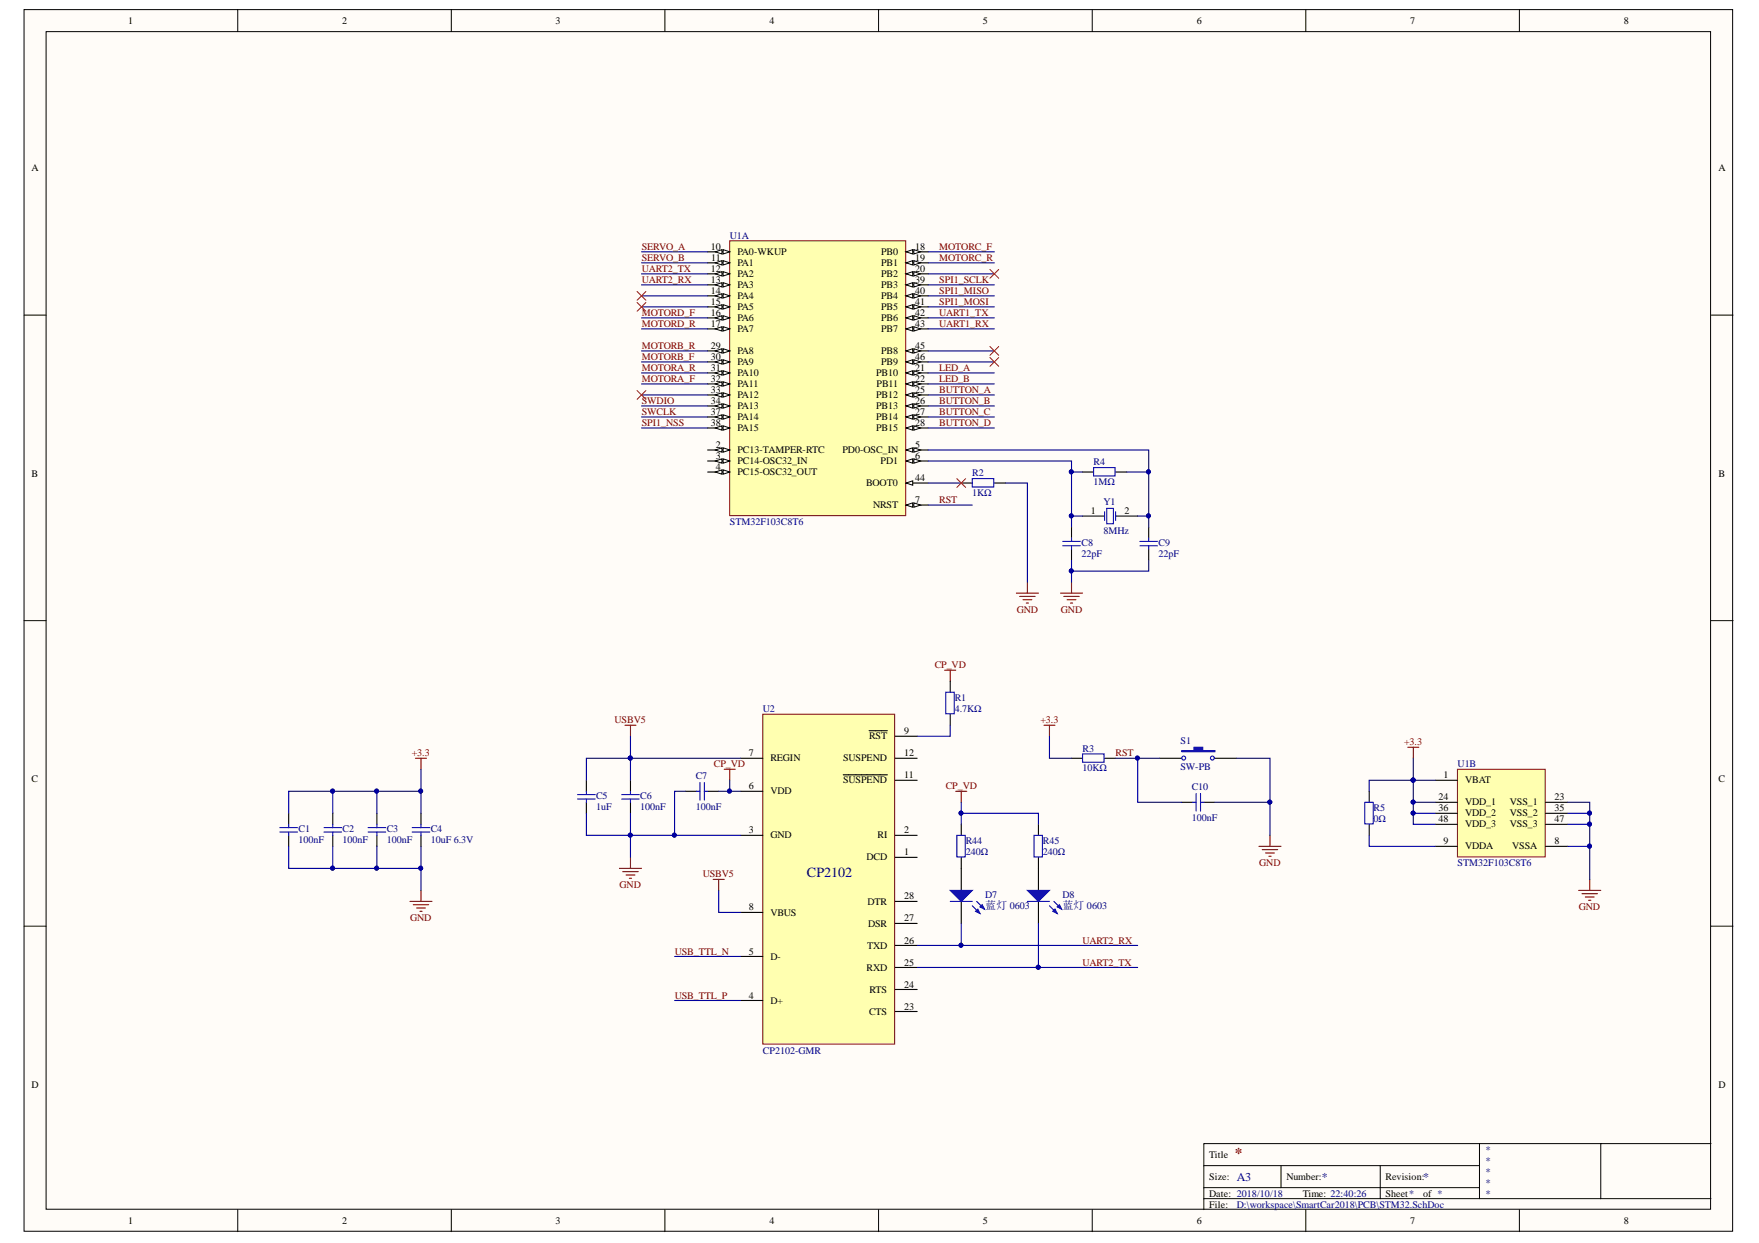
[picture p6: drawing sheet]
<svg xmlns="http://www.w3.org/2000/svg" width="297mm" height="210mm" viewBox="0 0 297 210" stroke-linecap="round" stroke-linejoin="round" font-family="sans-serif">
<defs><g id="words">
<text font-size="2.5" fill="#800000" x="208.5" y="195.6">*</text>
<text font-size="2.4" fill="#000080" x="136.3" y="148">CP2102</text>
<g font-size="2" fill="#000080">
<text x="208.8" y="199.4">A3</text>
<text x="223.2" y="199.4">*</text>
<text x="240.3" y="199.4">*</text>
</g>
<g font-size="1.9" fill="#000080">
<text x="166.4" y="153.5">蓝灯 0603</text>
<text x="179.4" y="153.5">蓝灯 0603</text>
</g>
<g font-size="1.7">
<text x="21.7" y="4.1">1</text>
<text x="57.8" y="4.1">2</text>
<text x="93.8" y="4.1">3</text>
<text x="129.9" y="4.1">4</text>
<text x="166" y="4.1">5</text>
<text x="202.1" y="4.1">6</text>
<text x="238.1" y="4.1">7</text>
<text x="274.2" y="4.1">8</text>
<text x="5.3" y="28.9">A</text>
<text x="290.2" y="28.9">A</text>
<text x="120" y="42.2">10</text>
<text x="120" y="45.9">12</text>
<text x="120" y="47.7">13</text>
<text x="120.1" y="44">11</text>
<text x="124.5" y="43.1">PA0-WKUP</text>
<text x="124.5" y="44.9">PA1</text>
<text x="124.5" y="46.8">PA2</text>
<text x="148.8" y="43.1">PB0</text>
<text x="148.8" y="44.9">PB1</text>
<text x="148.8" y="46.8">PB2</text>
<text x="154.5" y="42.2">18</text>
<text x="154.5" y="44">19</text>
<text x="154.5" y="45.9">20</text>
<text x="154.5" y="47.7">39</text>
<text x="120" y="49.6">14</text>
<text x="120" y="51.5">15</text>
<text x="120" y="53.3">16</text>
<text x="124.5" y="48.7">PA3</text>
<text x="124.5" y="50.5">PA4</text>
<text x="124.5" y="52.4">PA5</text>
<text x="148.8" y="48.7">PB3</text>
<text x="148.8" y="50.5">PB4</text>
<text x="148.8" y="52.4">PB5</text>
<text x="154.5" y="49.6">40</text>
<text x="154.5" y="51.5">41</text>
<text x="154.5" y="53.3">42</text>
<text x="120" y="55.2">17</text>
<text x="120" y="58.9">29</text>
<text x="124.5" y="54.2">PA6</text>
<text x="124.5" y="56.1">PA7</text>
<text x="124.5" y="59.8">PA8</text>
<text x="148.8" y="54.2">PB6</text>
<text x="148.8" y="56.1">PB7</text>
<text x="148.8" y="59.8">PB8</text>
<text x="154.5" y="55.2">43</text>
<text x="154.5" y="58.9">45</text>
<text x="120" y="60.7">30</text>
<text x="120" y="62.6">31</text>
<text x="120" y="64.5">32</text>
<text x="124.5" y="61.7">PA9</text>
<text x="124.5" y="63.5">PA10</text>
<text x="124.5" y="65.4">PA11</text>
<text x="147.9" y="63.5">PB10</text>
<text x="148" y="65.4">PB11</text>
<text x="148.8" y="61.7">PB9</text>
<text x="154.5" y="60.7">46</text>
<text x="154.5" y="62.6">21</text>
<text x="154.5" y="64.5">22</text>
<text x="120" y="66.3">33</text>
<text x="120" y="68.2">34</text>
<text x="120" y="70">37</text>
<text x="120" y="71.9">38</text>
<text x="124.5" y="67.2">PA12</text>
<text x="124.5" y="69.1">PA13</text>
<text x="124.5" y="71">PA14</text>
<text x="147.9" y="67.2">PB12</text>
<text x="147.9" y="69.1">PB13</text>
<text x="147.9" y="71">PB14</text>
<text x="154.5" y="66.3">25</text>
<text x="154.5" y="68.2">26</text>
<text x="154.5" y="70">27</text>
<text x="154.5" y="71.9">28</text>
<text x="120.9" y="75.6">2</text>
<text x="120.9" y="77.5">3</text>
<text x="124.5" y="72.8">PA15</text>
<text x="124.5" y="76.5">PC13-TAMPER-RTC</text>
<text x="142.3" y="76.5">PD0-OSC_IN</text>
<text x="147.9" y="72.8">PB15</text>
<text x="154.5" y="75.6">5</text>
<text x="154.5" y="77.5">6</text>
<text x="5.3" y="80.5">B</text>
<text x="120.9" y="79.3">4</text>
<text x="124.5" y="78.4">PC14-OSC32_IN</text>
<text x="124.5" y="80.3">PC15-OSC32_OUT</text>
<text x="146.3" y="82.1">BOOT0</text>
<text x="148.7" y="78.4">PD1</text>
<text x="154.5" y="81.2">44</text>
<text x="290.2" y="80.5">B</text>
<text x="147.4" y="85.8">NRST</text>
<text x="154.5" y="84.9">7</text>
<text x="184.2" y="86.8">1</text>
<text x="189.9" y="86.8">2</text>
<text x="146.8" y="124.9">RST</text>
<text x="152.7" y="123.9">9</text>
<text x="126.5" y="127.7">7</text>
<text x="130.1" y="128.6">REGIN</text>
<text x="142.4" y="128.6">SUSPEND</text>
<text x="152.7" y="131.4">11</text>
<text x="152.7" y="127.7">12</text>
<text x="243.8" y="131.4">1</text>
<text x="5.3" y="132.1">C</text>
<text x="126.5" y="133.2">6</text>
<text x="130.1" y="134.2">VDD</text>
<text x="142.4" y="132.3">SUSPEND</text>
<text x="242.9" y="135.1">24</text>
<text x="242.9" y="136.9">36</text>
<text x="247.4" y="132.3">VBAT</text>
<text x="247.4" y="136">VDD_1</text>
<text x="247.4" y="137.9">VDD_2</text>
<text x="255" y="136">VSS_1</text>
<text x="255" y="137.9">VSS_2</text>
<text x="262.5" y="135.1">23</text>
<text x="262.5" y="136.9">35</text>
<text x="290.2" y="132.1">C</text>
<text x="126.5" y="140.7">3</text>
<text x="130.1" y="141.6">GND</text>
<text x="148.2" y="141.6">RI</text>
<text x="152.7" y="140.7">2</text>
<text x="242.9" y="138.8">48</text>
<text x="243.8" y="142.5">9</text>
<text x="247.4" y="139.7">VDD_3</text>
<text x="247.4" y="143.5">VDDA</text>
<text x="255" y="139.7">VSS_3</text>
<text x="255.4" y="143.5">VSSA</text>
<text x="262.5" y="138.8">47</text>
<text x="262.5" y="142.5">8</text>
<text x="146.3" y="145.3">DCD</text>
<text x="152.7" y="144.4">1</text>
<text x="126.5" y="153.7">8</text>
<text x="130.1" y="154.6">VBUS</text>
<text x="146.5" y="152.7">DTR</text>
<text x="152.7" y="151.8">28</text>
<text x="152.7" y="155.5">27</text>
<text x="126.5" y="161.2">5</text>
<text x="146.4" y="160.3">TXD</text>
<text x="146.6" y="156.5">DSR</text>
<text x="152.7" y="159.3">26</text>
<text x="130.1" y="162.1">D-</text>
<text x="146.3" y="164">RXD</text>
<text x="146.8" y="167.7">RTS</text>
<text x="152.7" y="163.1">25</text>
<text x="152.7" y="166.8">24</text>
<text x="126.5" y="168.6">4</text>
<text x="130.1" y="169.6">D+</text>
<text x="146.8" y="171.4">CTS</text>
<text x="152.7" y="170.5">23</text>
<text x="5.3" y="183.7">D</text>
<text x="290.2" y="183.7">D</text>
<text x="204.2" y="195.6">Title</text>
<text x="204.2" y="199.3">Size:</text>
<text x="204.2" y="202.1">Date: 2018/10/18</text>
<text x="204.2" y="203.9">File:</text>
<text x="217.2" y="199.3">Number:</text>
<text x="220" y="202.1">Time: 22:40:26</text>
<text x="234" y="199.3">Revision:</text>
<text x="234" y="202.1">Sheet*</text>
<text x="240.3" y="202.1">of *</text>
<text x="21.7" y="206.7">1</text>
<text x="57.8" y="206.7">2</text>
<text x="93.8" y="206.7">3</text>
<text x="129.9" y="206.7">4</text>
<text x="166" y="206.7">5</text>
<text x="202.1" y="206.7">6</text>
<text x="238.1" y="206.7">7</text>
<text x="274.2" y="206.7">8</text>
</g>
<g font-size="1.7" fill="#000080">
<text x="123.2" y="40.3">U1A</text>
<text x="164.2" y="80.4">R2</text>
<text x="164.2" y="83.8">1KΩ</text>
<text x="184.7" y="78.6">R4</text>
<text x="184.7" y="81.9">1MΩ</text>
<text x="123.2" y="88.6">STM32F103C8T6</text>
<text x="186.3" y="85.3">Y1</text>
<text x="182.6" y="92.2">C8</text>
<text x="182.6" y="94">22pF</text>
<text x="186.3" y="90.1">8MHz</text>
<text x="195.7" y="92.2">C9</text>
<text x="195.7" y="94">22pF</text>
<text x="161.2" y="118.4">R1</text>
<text x="128.8" y="120.2">U2</text>
<text x="161.2" y="120.2">4.7KΩ</text>
<text x="199.4" y="125.6">S1</text>
<text x="117.5" y="131.6">C7</text>
<text x="182.8" y="127">R3</text>
<text x="182.8" y="130.3">10KΩ</text>
<text x="199.4" y="130.1">SW-PB</text>
<text x="246.2" y="129.5">U1B</text>
<text x="100.7" y="134.9">C5</text>
<text x="100.7" y="136.8">1uF</text>
<text x="108.1" y="134.9">C6</text>
<text x="108.1" y="136.8">100nF</text>
<text x="117.5" y="136.8">100nF</text>
<text x="201.2" y="133.5">C10</text>
<text x="231.9" y="136.9">R5</text>
<text x="50.4" y="140.5">C1</text>
<text x="50.4" y="142.4">100nF</text>
<text x="57.9" y="140.5">C2</text>
<text x="57.9" y="142.4">100nF</text>
<text x="65.3" y="140.5">C3</text>
<text x="65.3" y="142.4">100nF</text>
<text x="72.7" y="140.5">C4</text>
<text x="72.7" y="142.4">10uF 6.3V</text>
<text x="163.1" y="142.5">R44</text>
<text x="176.1" y="142.5">R45</text>
<text x="201.2" y="138.6">100nF</text>
<text x="231.9" y="138.8">0Ω</text>
<text x="163.1" y="144.4">240Ω</text>
<text x="176.1" y="144.4">240Ω</text>
<text x="246.2" y="146.2">STM32F103C8T6</text>
<text x="166.4" y="151.6">D7</text>
<text x="179.4" y="151.6">D8</text>
<text x="128.8" y="177.9">CP2102-GMR</text>
<text x="250.8" y="194.6">*</text>
<text x="250.8" y="196.5">*</text>
<text x="208.8" y="203.9">D:\workspace\SmartCar2018\PCB\STM32.SchDoc</text>
<text x="250.8" y="198.4">*</text>
<text x="250.8" y="200.2">*</text>
<text x="250.8" y="202.1">*</text>
</g>
<g font-size="1.7" fill="#800000">
<text x="108.4" y="45.9">UART2_TX</text>
<text x="108.4" y="47.7">UART2_RX</text>
<text x="108.4" y="42.2">SERVO_A</text>
<text x="108.4" y="44">SERVO_B</text>
<text x="158.6" y="44">MOTORC_R</text>
<text x="158.6" y="42.2">MOTORC_F</text>
<text x="158.6" y="47.7">SPI1_SCLK</text>
<text x="108.4" y="53.3">MOTORD_F</text>
<text x="158.6" y="53.3">UART1_TX</text>
<text x="158.6" y="49.6">SPI1_MISO</text>
<text x="158.6" y="51.5">SPI1_MOSI</text>
<text x="108.4" y="58.9">MOTORB_R</text>
<text x="108.4" y="55.2">MOTORD_R</text>
<text x="158.6" y="55.2">UART1_RX</text>
<text x="108.4" y="62.6">MOTORA_R</text>
<text x="108.4" y="64.5">MOTORA_F</text>
<text x="108.4" y="60.7">MOTORB_F</text>
<text x="158.6" y="62.6">LED_A</text>
<text x="158.6" y="64.5">LED_B</text>
<text x="108.4" y="68.2">SWDIO</text>
<text x="108.4" y="70">SWCLK</text>
<text x="108.4" y="71.9">SPI1_NSS</text>
<text x="158.6" y="66.3">BUTTON_A</text>
<text x="158.6" y="68.2">BUTTON_B</text>
<text x="158.6" y="70">BUTTON_C</text>
<text x="158.6" y="71.9">BUTTON_D</text>
<text x="158.6" y="84.9">RST</text>
<text x="171.7" y="103.5">GND</text>
<text x="179.2" y="103.5">GND</text>
<text x="157.8" y="112.8">CP_VD</text>
<text x="103.8" y="122.1">USBV5</text>
<text x="175.7" y="122.1">+3.3</text>
<text x="237.1" y="125.8">+3.3</text>
<text x="69.5" y="127.7">+3.3</text>
<text x="120.5" y="129.5">CP_VD</text>
<text x="188.4" y="127.7">RST</text>
<text x="159.7" y="133.2">CP_VD</text>
<text x="104.6" y="150">GND</text>
<text x="118.7" y="148.1">USBV5</text>
<text x="212.7" y="146.2">GND</text>
<text x="69.3" y="155.5">GND</text>
<text x="266.6" y="153.7">GND</text>
<text x="113.9" y="161.2">USB_TTL_N</text>
<text x="182.8" y="159.3">UART2_RX</text>
<text x="182.8" y="163.1">UART2_TX</text>
<text x="113.9" y="168.6">USB_TTL_P</text>
</g>
</g></defs>
<g fill="#fffcf8" stroke="#000" stroke-width=".17">
<path d="M4.1 1.6h288.5v206.3h-288.5z"/>
<path d="M7.8 5.3h281.1v198.9h-281.1z"/>
</g>
<g fill="none" stroke="#000" stroke-width=".17">
<path d="M40.1 1.6v3.7M76.2 1.6v3.7M112.3 1.6v3.7M148.4 1.6v3.7M184.4 1.6v3.7M220.5 1.6v3.7M256.6 1.6v3.7M4.1 53.2h3.7M288.9 53.2h3.8M4.1 104.8h3.7M288.9 104.8h3.8M4.1 156.4h3.7"/>
<path d="M288.9 156.4h3.8M203.3 196.8h46.5M216.3 196.8v3.8M233.1 196.8v5.6M249.8 193.1v9.3M270.3 193.1h-67v11.2M288.9 193.1h-18.6v9.3M40.1 204.3v3.7M76.2 204.3v3.7M112.3 204.3v3.7M148.4 204.3v3.7M184.4 204.3v3.7"/>
<path d="M203.3 202.4h85.6M203.3 200.6h46.5M220.5 204.3v3.7M256.6 204.3v3.7"/>
</g>
<g fill="none" stroke="#800000" stroke-width=".19">
<path d="M173.5 98.3v1.9M180.9 98.3v1.9M171.6 100.2h3.8M172.2 100.7h2.6M172.8 101.3h1.4M173.3 101.8h.4M179.1 100.2h3.7M179.6 100.7h2.6M180.2 101.3h1.5M180.8 101.8h.3M70.2 128h1.8M71.1 128v1.9"/>
<path d="M237.7 126.2h1.9M238.7 126.2v1.8M69.2 152.2h3.8M69.8 152.8h2.6M70.3 153.3h1.5M70.9 153.9h.4M71.1 150.4v1.8"/>
</g>
<g fill="none" stroke="#000" stroke-width=".19">
<path d="M182.8 79.7h1.9M188.4 79.7h1.9M182.8 87.1h3.7M188.4 87.1h3.7M48.7 137.3v1.9M56.2 137.3v1.9M63.6 137.3v1.9M71.1 137.3v1.9M195.8 128h3.8M205.1 128h3.8M231.2 133.6v1.9M231.2 139.2v1.9"/>
<path d="M48.7 141.1v1.8M56.2 141.1v1.8M63.6 141.1v1.8M71.1 141.1v1.8"/>
</g>
<g fill="none" stroke="#00f" stroke-width=".19">
<path d="M184.7 79h3.6v1.4h-3.6zM186.5 86.4v1.5M186.9 85.8h1.1v2.6h-1.1zM188.4 86.4v1.5M47.3 139.8h2.9M48.7 139.2v.6M54.7 139.8h3M56.2 139.2v.6M62.2 139.8h2.9M63.6 139.2v.6M69.6 139.8h3M71.1 139.2v.6"/>
<path d="M230.5 135.5h1.4v3.6h-1.4zM47.3 140.5h2.9M48.7 140.5v.6M54.7 140.5h3M56.2 140.5v.6M62.2 140.5h2.9M63.6 140.5v.6M69.6 140.5h3M71.1 140.5v.6"/>
</g>
<path d="M199.6 126.7h2v-.5h1.5v.5h2v.2h-5.5z" fill-rule="evenodd" fill="#00f"/>
<g fill="none" stroke="#00f" stroke-width=".19">
<path d="M164.2 80.8h3.6v1.4h-3.6zM182.8 127.3h3.6v1.4h-3.6zM199.6 126.7h2v-.5h1.5v.5h2v.2h-5.5zM201.4 135.5h.6M202 134v3M202.7 134v3M202.7 135.5h.6"/>
<circle cx="199.9" cy="128" r=".33"/>
<circle cx="204.7" cy="128" r=".33"/>
</g>
<path d="M162.3 81.6h1.9M167.9 81.6h1.9M180.9 128h1.9M186.5 128h1.9M199.6 135.5h1.8M203.3 135.5h1.8" fill="none" stroke="#000" stroke-width=".19"/>
<path d="M176.3 122.5h1.9M177.2 122.5v1.8M212.6 142.9h3.7M213.2 143.5h2.6M213.7 144h1.5M214.3 144.6h.3M214.5 141.1v1.8" fill="none" stroke="#800000" stroke-width=".19"/>
<path d="M128.8 120.6h22.3v55.7h-22.3z" fill="#ffffb0" stroke="#800000" stroke-width=".17"/>
<g fill="none" stroke="#000" stroke-width=".19">
<path d="M160.5 115v1.9M99 131.8v1.8M99 135.5v1.8M106.5 131.8v1.8M106.5 135.5v1.8M115.8 133.6h1.8M119.5 133.6h1.9M125.1 128h3.7M125.1 133.6h3.7M142.4 130.8h7.5M146.8 123.4h3.1M151.2 128h3.7"/>
<path d="M151.2 124.3h3.7M151.2 131.8h3.7M160.5 120.6v1.9M125.1 141.1h3.7M125.1 154.1h3.7M151.2 141.1h3.7M151.2 144.8h3.7M151.2 152.2h3.7M151.2 155.9h3.7M151.2 159.7h3.7M125.1 161.5h3.7M125.1 169h3.7"/>
<path d="M151.2 163.4h3.7M151.2 167.1h3.7M151.2 170.8h3.7"/>
</g>
<g fill="none" stroke="#800000" stroke-width=".19">
<path d="M159.5 113.2h1.9M160.5 113.2v1.8M105.5 122.5h1.9M106.5 122.5v1.8M122.3 129.9h1.9M123.2 129.9v1.9M104.6 146.6h3.7M105.2 147.2h2.6M105.7 147.8h1.5M106.3 148.3h.4M106.5 144.8v1.8M120.4 148.5h1.9"/>
<path d="M121.4 148.5v1.9"/>
</g>
<g fill="none" stroke="#00f" stroke-width=".19">
<path d="M159.7 116.9h1.4v3.6h-1.4zM97.5 134.2h3M97.5 134.9h3M99 133.6v.6M99 134.9v.6M105 134.2h3M105 134.9h3M106.5 133.6v.6M106.5 134.9v.6M117.6 133.6h.6M118.2 132.1v3M118.9 132.1v3"/>
<path d="M118.9 133.6h.6"/>
</g>
<path d="M123.2 40.7h29.7v46.4h-29.7z" fill="#ffffb0" stroke="#800000" stroke-width=".17"/>
<path d="M153 81.6h3.7" fill="none" stroke="#000" stroke-width=".19"/>
<path d="M153 81.6l1.1-.4v.7z" fill="#fffcf8"/>
<path d="M153 81.6l1.1-.4v.7z" fill="none" stroke="#000" stroke-width=".17"/>
<path d="M153 85.3h3.7" fill="none" stroke="#000" stroke-width=".19"/>
<path d="M153 85.3l1.1-.4v.8z" fill="#fffcf8"/>
<path d="M153 85.3l1.1-.4v.8z" fill="none" stroke="#000" stroke-width=".17"/>
<path d="M154.3 84.9l1.1 .4-1.1 .4z" fill="#fffcf8"/>
<path d="M154.3 84.9l1.1 .4-1.1 .4z" fill="none" stroke="#000" stroke-width=".17"/>
<path d="M153 76h3.7" fill="none" stroke="#000" stroke-width=".19"/>
<path d="M153 76l1.1-.4v.8z" fill="#fffcf8"/>
<path d="M153 76l1.1-.4v.8z" fill="none" stroke="#000" stroke-width=".17"/>
<path d="M154.3 75.6l1.1 .4-1.1 .4z" fill="#fffcf8"/>
<path d="M154.3 75.6l1.1 .4-1.1 .4z" fill="none" stroke="#000" stroke-width=".17"/>
<path d="M153 77.9h3.7" fill="none" stroke="#000" stroke-width=".19"/>
<path d="M153 77.9l1.1-.4v.7z" fill="#fffcf8"/>
<path d="M153 77.9l1.1-.4v.7z" fill="none" stroke="#000" stroke-width=".17"/>
<path d="M154.3 77.5l1.1 .4-1.1 .3z" fill="#fffcf8"/>
<path d="M154.3 77.5l1.1 .4-1.1 .3z" fill="none" stroke="#000" stroke-width=".17"/>
<path d="M119.5 42.5h3.7" fill="none" stroke="#000" stroke-width=".19"/>
<path d="M122.1 42.2l1.1 .3-1.1 .4z" fill="#fffcf8"/>
<path d="M122.1 42.2l1.1 .3-1.1 .4z" fill="none" stroke="#000" stroke-width=".17"/>
<path d="M120.8 42.5l1.1-.3v.7z" fill="#fffcf8"/>
<path d="M120.8 42.5l1.1-.3v.7z" fill="none" stroke="#000" stroke-width=".17"/>
<path d="M119.5 44.4h3.7" fill="none" stroke="#000" stroke-width=".19"/>
<path d="M122.1 44l1.1 .4-1.1 .4z" fill="#fffcf8"/>
<path d="M122.1 44l1.1 .4-1.1 .4z" fill="none" stroke="#000" stroke-width=".17"/>
<path d="M120.8 44.4l1.1-.4v.8z" fill="#fffcf8"/>
<path d="M120.8 44.4l1.1-.4v.8z" fill="none" stroke="#000" stroke-width=".17"/>
<path d="M119.5 46.2h3.7" fill="none" stroke="#000" stroke-width=".19"/>
<path d="M122.1 45.9l1.1 .3-1.1 .4z" fill="#fffcf8"/>
<path d="M122.1 45.9l1.1 .3-1.1 .4z" fill="none" stroke="#000" stroke-width=".17"/>
<path d="M120.8 46.2l1.1-.3v.7z" fill="#fffcf8"/>
<path d="M120.8 46.2l1.1-.3v.7z" fill="none" stroke="#000" stroke-width=".17"/>
<path d="M119.5 48.1h3.7" fill="none" stroke="#000" stroke-width=".19"/>
<path d="M122.1 47.7l1.1 .4-1.1 .4z" fill="#fffcf8"/>
<path d="M122.1 47.7l1.1 .4-1.1 .4z" fill="none" stroke="#000" stroke-width=".17"/>
<path d="M120.8 48.1l1.1-.4v.8z" fill="#fffcf8"/>
<path d="M120.8 48.1l1.1-.4v.8z" fill="none" stroke="#000" stroke-width=".17"/>
<path d="M119.5 50h3.7" fill="none" stroke="#000" stroke-width=".19"/>
<path d="M122.1 49.6l1.1 .4-1.1 .3z" fill="#fffcf8"/>
<path d="M122.1 49.6l1.1 .4-1.1 .3z" fill="none" stroke="#000" stroke-width=".17"/>
<path d="M120.8 50l1.1-.4v.7z" fill="#fffcf8"/>
<path d="M120.8 50l1.1-.4v.7z" fill="none" stroke="#000" stroke-width=".17"/>
<path d="M119.5 51.8h3.7" fill="none" stroke="#000" stroke-width=".19"/>
<path d="M122.1 51.5l1.1 .3-1.1 .4z" fill="#fffcf8"/>
<path d="M122.1 51.5l1.1 .3-1.1 .4z" fill="none" stroke="#000" stroke-width=".17"/>
<path d="M120.8 51.8l1.1-.3v.7z" fill="#fffcf8"/>
<path d="M120.8 51.8l1.1-.3v.7z" fill="none" stroke="#000" stroke-width=".17"/>
<path d="M119.5 53.7h3.7" fill="none" stroke="#000" stroke-width=".19"/>
<path d="M122.1 53.3l1.1 .4-1.1 .4z" fill="#fffcf8"/>
<path d="M122.1 53.3l1.1 .4-1.1 .4z" fill="none" stroke="#000" stroke-width=".17"/>
<path d="M120.8 53.7l1.1-.4v.8z" fill="#fffcf8"/>
<path d="M120.8 53.7l1.1-.4v.8z" fill="none" stroke="#000" stroke-width=".17"/>
<path d="M119.5 55.5h3.7" fill="none" stroke="#000" stroke-width=".19"/>
<path d="M122.1 55.2l1.1 .3-1.1 .4z" fill="#fffcf8"/>
<path d="M122.1 55.2l1.1 .3-1.1 .4z" fill="none" stroke="#000" stroke-width=".17"/>
<path d="M120.8 55.5l1.1-.3v.7z" fill="#fffcf8"/>
<path d="M120.8 55.5l1.1-.3v.7z" fill="none" stroke="#000" stroke-width=".17"/>
<path d="M119.5 59.3h3.7" fill="none" stroke="#000" stroke-width=".19"/>
<path d="M122.1 58.9l1.1 .4-1.1 .3z" fill="#fffcf8"/>
<path d="M122.1 58.9l1.1 .4-1.1 .3z" fill="none" stroke="#000" stroke-width=".17"/>
<path d="M120.8 59.3l1.1-.4v.7z" fill="#fffcf8"/>
<path d="M120.8 59.3l1.1-.4v.7z" fill="none" stroke="#000" stroke-width=".17"/>
<path d="M119.5 61.1h3.7" fill="none" stroke="#000" stroke-width=".19"/>
<path d="M122.1 60.7l1.1 .4-1.1 .4z" fill="#fffcf8"/>
<path d="M122.1 60.7l1.1 .4-1.1 .4z" fill="none" stroke="#000" stroke-width=".17"/>
<path d="M120.8 61.1l1.1-.4v.8z" fill="#fffcf8"/>
<path d="M120.8 61.1l1.1-.4v.8z" fill="none" stroke="#000" stroke-width=".17"/>
<path d="M119.5 63h3.7" fill="none" stroke="#000" stroke-width=".19"/>
<path d="M122.1 62.6l1.1 .4-1.1 .3z" fill="#fffcf8"/>
<path d="M122.1 62.6l1.1 .4-1.1 .3z" fill="none" stroke="#000" stroke-width=".17"/>
<path d="M120.8 63l1.1-.4v.7z" fill="#fffcf8"/>
<path d="M120.8 63l1.1-.4v.7z" fill="none" stroke="#000" stroke-width=".17"/>
<path d="M119.5 64.8h3.7" fill="none" stroke="#000" stroke-width=".19"/>
<path d="M122.1 64.5l1.1 .3-1.1 .4z" fill="#fffcf8"/>
<path d="M122.1 64.5l1.1 .3-1.1 .4z" fill="none" stroke="#000" stroke-width=".17"/>
<path d="M120.8 64.8l1.1-.3v.7z" fill="#fffcf8"/>
<path d="M120.8 64.8l1.1-.3v.7z" fill="none" stroke="#000" stroke-width=".17"/>
<path d="M119.5 66.7h3.7" fill="none" stroke="#000" stroke-width=".19"/>
<path d="M122.1 66.3l1.1 .4-1.1 .4z" fill="#fffcf8"/>
<path d="M122.1 66.3l1.1 .4-1.1 .4z" fill="none" stroke="#000" stroke-width=".17"/>
<path d="M120.8 66.7l1.1-.4v.8z" fill="#fffcf8"/>
<path d="M120.8 66.7l1.1-.4v.8z" fill="none" stroke="#000" stroke-width=".17"/>
<path d="M119.5 68.6h3.7" fill="none" stroke="#000" stroke-width=".19"/>
<path d="M122.1 68.2l1.1 .4-1.1 .3z" fill="#fffcf8"/>
<path d="M122.1 68.2l1.1 .4-1.1 .3z" fill="none" stroke="#000" stroke-width=".17"/>
<path d="M120.8 68.6l1.1-.4v.7z" fill="#fffcf8"/>
<path d="M120.8 68.6l1.1-.4v.7z" fill="none" stroke="#000" stroke-width=".17"/>
<path d="M119.5 70.4h3.7" fill="none" stroke="#000" stroke-width=".19"/>
<path d="M122.1 70l1.1 .4-1.1 .4z" fill="#fffcf8"/>
<path d="M122.1 70l1.1 .4-1.1 .4z" fill="none" stroke="#000" stroke-width=".17"/>
<path d="M120.8 70.4l1.1-.4v.8z" fill="#fffcf8"/>
<path d="M120.8 70.4l1.1-.4v.8z" fill="none" stroke="#000" stroke-width=".17"/>
<path d="M119.5 72.3h3.7" fill="none" stroke="#000" stroke-width=".19"/>
<path d="M122.1 71.9l1.1 .4-1.1 .3z" fill="#fffcf8"/>
<path d="M122.1 71.9l1.1 .4-1.1 .3z" fill="none" stroke="#000" stroke-width=".17"/>
<path d="M120.8 72.3l1.1-.4v.7z" fill="#fffcf8"/>
<path d="M120.8 72.3l1.1-.4v.7z" fill="none" stroke="#000" stroke-width=".17"/>
<path d="M153 42.5h3.7" fill="none" stroke="#000" stroke-width=".19"/>
<path d="M153 42.5l1.1-.3v.7z" fill="#fffcf8"/>
<path d="M153 42.5l1.1-.3v.7z" fill="none" stroke="#000" stroke-width=".17"/>
<path d="M154.3 42.2l1.1 .3-1.1 .4z" fill="#fffcf8"/>
<path d="M154.3 42.2l1.1 .3-1.1 .4z" fill="none" stroke="#000" stroke-width=".17"/>
<path d="M153 44.4h3.7" fill="none" stroke="#000" stroke-width=".19"/>
<path d="M153 44.4l1.1-.4v.8z" fill="#fffcf8"/>
<path d="M153 44.4l1.1-.4v.8z" fill="none" stroke="#000" stroke-width=".17"/>
<path d="M154.3 44l1.1 .4-1.1 .4z" fill="#fffcf8"/>
<path d="M154.3 44l1.1 .4-1.1 .4z" fill="none" stroke="#000" stroke-width=".17"/>
<path d="M153 46.2h3.7" fill="none" stroke="#000" stroke-width=".19"/>
<path d="M153 46.2l1.1-.3v.7z" fill="#fffcf8"/>
<path d="M153 46.2l1.1-.3v.7z" fill="none" stroke="#000" stroke-width=".17"/>
<path d="M154.3 45.9l1.1 .3-1.1 .4z" fill="#fffcf8"/>
<path d="M154.3 45.9l1.1 .3-1.1 .4z" fill="none" stroke="#000" stroke-width=".17"/>
<path d="M153 48.1h3.7" fill="none" stroke="#000" stroke-width=".19"/>
<path d="M153 48.1l1.1-.4v.8z" fill="#fffcf8"/>
<path d="M153 48.1l1.1-.4v.8z" fill="none" stroke="#000" stroke-width=".17"/>
<path d="M154.3 47.7l1.1 .4-1.1 .4z" fill="#fffcf8"/>
<path d="M154.3 47.7l1.1 .4-1.1 .4z" fill="none" stroke="#000" stroke-width=".17"/>
<path d="M153 50h3.7" fill="none" stroke="#000" stroke-width=".19"/>
<path d="M153 50l1.1-.4v.7z" fill="#fffcf8"/>
<path d="M153 50l1.1-.4v.7z" fill="none" stroke="#000" stroke-width=".17"/>
<path d="M154.3 49.6l1.1 .4-1.1 .3z" fill="#fffcf8"/>
<path d="M154.3 49.6l1.1 .4-1.1 .3z" fill="none" stroke="#000" stroke-width=".17"/>
<path d="M153 51.8h3.7" fill="none" stroke="#000" stroke-width=".19"/>
<path d="M153 51.8l1.1-.3v.7z" fill="#fffcf8"/>
<path d="M153 51.8l1.1-.3v.7z" fill="none" stroke="#000" stroke-width=".17"/>
<path d="M154.3 51.5l1.1 .3-1.1 .4z" fill="#fffcf8"/>
<path d="M154.3 51.5l1.1 .3-1.1 .4z" fill="none" stroke="#000" stroke-width=".17"/>
<path d="M153 53.7h3.7" fill="none" stroke="#000" stroke-width=".19"/>
<path d="M153 53.7l1.1-.4v.8z" fill="#fffcf8"/>
<path d="M153 53.7l1.1-.4v.8z" fill="none" stroke="#000" stroke-width=".17"/>
<path d="M154.3 53.3l1.1 .4-1.1 .4z" fill="#fffcf8"/>
<path d="M154.3 53.3l1.1 .4-1.1 .4z" fill="none" stroke="#000" stroke-width=".17"/>
<path d="M153 55.5h3.7" fill="none" stroke="#000" stroke-width=".19"/>
<path d="M153 55.5l1.1-.3v.7z" fill="#fffcf8"/>
<path d="M153 55.5l1.1-.3v.7z" fill="none" stroke="#000" stroke-width=".17"/>
<path d="M154.3 55.2l1.1 .3-1.1 .4z" fill="#fffcf8"/>
<path d="M154.3 55.2l1.1 .3-1.1 .4z" fill="none" stroke="#000" stroke-width=".17"/>
<path d="M153 59.3h3.7" fill="none" stroke="#000" stroke-width=".19"/>
<path d="M153 59.3l1.1-.4v.7z" fill="#fffcf8"/>
<path d="M153 59.3l1.1-.4v.7z" fill="none" stroke="#000" stroke-width=".17"/>
<path d="M154.3 58.9l1.1 .4-1.1 .3z" fill="#fffcf8"/>
<path d="M154.3 58.9l1.1 .4-1.1 .3z" fill="none" stroke="#000" stroke-width=".17"/>
<path d="M153 61.1h3.7" fill="none" stroke="#000" stroke-width=".19"/>
<path d="M153 61.1l1.1-.4v.8z" fill="#fffcf8"/>
<path d="M153 61.1l1.1-.4v.8z" fill="none" stroke="#000" stroke-width=".17"/>
<path d="M154.3 60.7l1.1 .4-1.1 .4z" fill="#fffcf8"/>
<path d="M154.3 60.7l1.1 .4-1.1 .4z" fill="none" stroke="#000" stroke-width=".17"/>
<path d="M153 63h3.7" fill="none" stroke="#000" stroke-width=".19"/>
<path d="M153 63l1.1-.4v.7z" fill="#fffcf8"/>
<path d="M153 63l1.1-.4v.7z" fill="none" stroke="#000" stroke-width=".17"/>
<path d="M154.3 62.6l1.1 .4-1.1 .3z" fill="#fffcf8"/>
<path d="M154.3 62.6l1.1 .4-1.1 .3z" fill="none" stroke="#000" stroke-width=".17"/>
<path d="M153 64.8h3.7" fill="none" stroke="#000" stroke-width=".19"/>
<path d="M153 64.8l1.1-.3v.7z" fill="#fffcf8"/>
<path d="M153 64.8l1.1-.3v.7z" fill="none" stroke="#000" stroke-width=".17"/>
<path d="M154.3 64.5l1.1 .3-1.1 .4z" fill="#fffcf8"/>
<path d="M154.3 64.5l1.1 .3-1.1 .4z" fill="none" stroke="#000" stroke-width=".17"/>
<path d="M153 66.7h3.7" fill="none" stroke="#000" stroke-width=".19"/>
<path d="M153 66.7l1.1-.4v.8z" fill="#fffcf8"/>
<path d="M153 66.7l1.1-.4v.8z" fill="none" stroke="#000" stroke-width=".17"/>
<path d="M154.3 66.3l1.1 .4-1.1 .4z" fill="#fffcf8"/>
<path d="M154.3 66.3l1.1 .4-1.1 .4z" fill="none" stroke="#000" stroke-width=".17"/>
<path d="M153 68.6h3.7" fill="none" stroke="#000" stroke-width=".19"/>
<path d="M153 68.6l1.1-.4v.7z" fill="#fffcf8"/>
<path d="M153 68.6l1.1-.4v.7z" fill="none" stroke="#000" stroke-width=".17"/>
<path d="M154.3 68.2l1.1 .4-1.1 .3z" fill="#fffcf8"/>
<path d="M154.3 68.2l1.1 .4-1.1 .3z" fill="none" stroke="#000" stroke-width=".17"/>
<path d="M153 70.4h3.7" fill="none" stroke="#000" stroke-width=".19"/>
<path d="M153 70.4l1.1-.4v.8z" fill="#fffcf8"/>
<path d="M153 70.4l1.1-.4v.8z" fill="none" stroke="#000" stroke-width=".17"/>
<path d="M154.3 70l1.1 .4-1.1 .4z" fill="#fffcf8"/>
<path d="M154.3 70l1.1 .4-1.1 .4z" fill="none" stroke="#000" stroke-width=".17"/>
<path d="M153 72.3h3.7" fill="none" stroke="#000" stroke-width=".19"/>
<path d="M153 72.3l1.1-.4v.7z" fill="#fffcf8"/>
<path d="M153 72.3l1.1-.4v.7z" fill="none" stroke="#000" stroke-width=".17"/>
<path d="M154.3 71.9l1.1 .4-1.1 .3z" fill="#fffcf8"/>
<path d="M154.3 71.9l1.1 .4-1.1 .3z" fill="none" stroke="#000" stroke-width=".17"/>
<path d="M119.5 76h3.7" fill="none" stroke="#000" stroke-width=".19"/>
<path d="M122.1 75.6l1.1 .4-1.1 .4z" fill="#fffcf8"/>
<path d="M122.1 75.6l1.1 .4-1.1 .4z" fill="none" stroke="#000" stroke-width=".17"/>
<path d="M120.8 76l1.1-.4v.8z" fill="#fffcf8"/>
<path d="M120.8 76l1.1-.4v.8z" fill="none" stroke="#000" stroke-width=".17"/>
<path d="M119.5 77.9h3.7" fill="none" stroke="#000" stroke-width=".19"/>
<path d="M122.1 77.5l1.1 .4-1.1 .3z" fill="#fffcf8"/>
<path d="M122.1 77.5l1.1 .4-1.1 .3z" fill="none" stroke="#000" stroke-width=".17"/>
<path d="M120.8 77.9l1.1-.4v.7z" fill="#fffcf8"/>
<path d="M120.8 77.9l1.1-.4v.7z" fill="none" stroke="#000" stroke-width=".17"/>
<path d="M119.5 79.7h3.7" fill="none" stroke="#000" stroke-width=".19"/>
<path d="M122.1 79.3l1.1 .4-1.1 .4z" fill="#fffcf8"/>
<path d="M122.1 79.3l1.1 .4-1.1 .4z" fill="none" stroke="#000" stroke-width=".17"/>
<path d="M120.8 79.7l1.1-.4v.8z" fill="#fffcf8"/>
<path d="M120.8 79.7l1.1-.4v.8z" fill="none" stroke="#000" stroke-width=".17"/>
<path d="M246.1 129.9h14.8v14.8h-14.8z" fill="#ffffb0" stroke="#800000" stroke-width=".17"/>
<g fill="none" stroke="#000" stroke-width=".19">
<path d="M180.9 89v1.9M180.9 92.7v1.9M194 89v1.9M194 92.7v1.9M162.3 139.2v1.9M175.4 139.2v1.9M242.4 131.8h3.7M242.4 135.5h3.7M242.4 137.3h3.7M242.4 139.2h3.7M261 135.5h3.7M261 137.3h3.7"/>
<path d="M261 139.2h3.7M162.3 144.8v5.6M162.3 152.2v3.7M175.4 144.8v1.8M242.4 142.9h3.7M261 142.9h3.7"/>
</g>
<path d="M266.6 150.4h3.7M267.2 150.9h2.6M267.7 151.5h1.5M268.3 152h.3M268.5 148.5v1.9" fill="none" stroke="#800000" stroke-width=".19"/>
<path d="M179.5 91.4h2.9M179.5 92.2h2.9M180.9 90.9v.5M180.9 92.2v.5M192.5 91.4h3M192.5 92.2h3M194 90.9v.5M194 92.2v.5M161.6 141.1h1.4v3.6h-1.4zM174.6 141.1h1.4v3.6h-1.4z" fill="none" stroke="#00f" stroke-width=".19"/>
<g fill="none" stroke="#000080" stroke-width=".19">
<path d="M108.3 42.5h11.2M108.3 44.4h11.2M108.3 46.2h11.2M108.3 48.1h11.2M108.3 50h11.2M108.3 51.8h11.2M108.3 53.7h11.2M108.3 55.5h11.2M108.3 59.3h11.2M156.7 42.5h11.2M156.7 44.4h11.2M156.7 46.2h11.2"/>
<path d="M156.7 48.1h11.2M156.7 50h11.2M156.7 51.8h11.2M156.7 53.7h11.2M156.7 55.5h11.2M156.7 59.3h11.2M108.3 61.1h11.2M108.3 63h11.2M108.3 64.8h11.2M108.3 66.7h11.2M108.3 68.6h11.2M108.3 70.4h11.2"/>
<path d="M108.3 72.3h11.2M156.7 77.9h24.2v11.1M156.7 76h37.3v13M156.7 61.1h11.2M156.7 63h11.2M156.7 64.8h11.2M156.7 66.7h11.2M156.7 68.6h11.2M156.7 70.4h11.2M156.7 72.3h11.2M180.9 79.7h1.9M190.3 79.7h3.7"/>
<path d="M156.7 81.6h5.6M156.7 85.3h7.5M169.8 81.6h3.7v16.7M180.9 87.1h1.9M180.9 94.6v1.8M192.1 87.1h1.9M194 94.6v1.8h-13.1v1.9M48.7 137.3v-3.7h22.4v3.7M56.2 133.6v3.7M63.6 133.6v3.7M71.1 129.9v3.7M99 137.3v3.8h7.5v3.7"/>
<path d="M106.5 124.3v7.5M106.5 137.3v3.8h18.6M115.8 133.6h-1.9v7.5M121.4 133.6h3.7M123.2 131.8v1.8M160.5 122.5v1.8h-5.6M177.2 124.3v3.7h3.7M188.4 128h7.4M192.1 128v7.5h7.5M205.1 135.5h9.4M208.9 128h5.6v13.1M238.7 131.8h-7.5v1.8"/>
<path d="M238.7 131.8v7.4h3.7M238.7 131.8h3.7M238.7 135.5h3.7M238.7 137.3h3.7M238.7 128v3.8M264.7 135.5h3.8v7.4M264.7 137.3h3.8M264.7 139.2h3.8M48.7 142.9v3.7h22.4M56.2 142.9v3.7M63.6 142.9v3.7M71.1 142.9v7.5"/>
<path d="M121.4 150.4v3.7h3.7M158.6 159.7h33.5M231.2 141.1v1.8h11.2M264.7 142.9h3.8v5.6M113.9 161.5h11.2M113.9 169h11.2M158.6 163.4h33.5"/>
</g>
<g fill="#000080" stroke="#000080" stroke-width=".17">
<circle cx="238.6" cy="131.7" r=".33"/>
<circle cx="238.6" cy="135.4" r=".33"/>
<circle cx="238.6" cy="137.3" r=".33"/>
<circle cx="180.9" cy="87.1" r=".33"/>
<circle cx="180.9" cy="79.7" r=".33"/>
<circle cx="193.9" cy="87.1" r=".33"/>
<circle cx="193.9" cy="79.7" r=".33"/>
<circle cx="180.9" cy="96.4" r=".33"/>
<circle cx="63.6" cy="133.6" r=".33"/>
<circle cx="63.6" cy="146.6" r=".33"/>
<circle cx="56.2" cy="146.6" r=".33"/>
<circle cx="56.2" cy="133.6" r=".33"/>
<circle cx="192.1" cy="128" r=".33"/>
<circle cx="214.4" cy="135.4" r=".33"/>
<circle cx="106.4" cy="141" r=".33"/>
<circle cx="106.4" cy="128" r=".33"/>
<circle cx="113.9" cy="141" r=".33"/>
<circle cx="123.2" cy="133.6" r=".33"/>
<circle cx="268.4" cy="137.3" r=".33"/>
<circle cx="268.4" cy="139.2" r=".33"/>
<circle cx="268.4" cy="142.9" r=".33"/>
<circle cx="71" cy="133.6" r=".33"/>
<circle cx="71" cy="146.6" r=".33"/>
<circle cx="162.3" cy="159.6" r=".33"/>
<circle cx="175.3" cy="163.3" r=".33"/>
</g>
<path d="M107.6 49.2l1.5 1.5M107.6 51.1l1.5 1.5M109.1 49.2l-1.5 1.5M109.1 51.1l-1.5 1.5M167.2 45.5l1.5 1.5M168.7 45.5l-1.5 1.5M107.6 66l1.5 1.4M109.1 66l-1.5 1.4M161.6 80.8l1.5 1.5M163.1 80.8l-1.5 1.5" fill="none" stroke="#f00" stroke-width=".17"/>
<path d="M160.5 150.4h3.7l-1.9 1.8z" fill="#00f"/>
<path d="M160.5 150.4h3.7l-1.9 1.8zM164.2 153l1.3 1.3M164.9 152.2l1.3 1.3" fill="none" stroke="#00f" stroke-width=".19"/>
<path d="M164.7 153.9l.4-.4 .4 .8z" fill="#00f"/>
<path d="M164.7 153.9l.4-.4 .4 .8z" fill="none" stroke="#00f" stroke-width=".19"/>
<path d="M165.5 153.1l.4-.3 .3 .7z" fill="#00f"/>
<path d="M160.5 152.2h3.7M165.5 153.1l.4-.3 .3 .7z" fill="none" stroke="#00f" stroke-width=".19"/>
<path d="M175.4 146.6v3.8M175.4 152.2v3.7" fill="none" stroke="#000" stroke-width=".19"/>
<path d="M173.5 150.4h3.7l-1.8 1.8z" fill="#00f"/>
<path d="M173.5 150.4h3.7l-1.8 1.8zM177.2 153l1.3 1.3M178 152.2l1.3 1.3" fill="none" stroke="#00f" stroke-width=".19"/>
<path d="M177.8 153.9l.4-.4 .3 .8z" fill="#00f"/>
<path d="M177.8 153.9l.4-.4 .3 .8z" fill="none" stroke="#00f" stroke-width=".19"/>
<path d="M178.5 153.1l.4-.3 .4 .7z" fill="#00f"/>
<path d="M173.5 152.2h3.7M178.5 153.1l.4-.3 .4 .7z" fill="none" stroke="#00f" stroke-width=".19"/>
<path d="M125.1 128h-26.1v3.8M162.3 135.5v3.7M162.3 137.3h13.1v1.9M154.9 159.7h3.7M162.3 155.9v3.8M175.4 155.9v7.5M154.9 163.4h3.7" fill="none" stroke="#000080" stroke-width=".19"/>
<path d="M161.4 133.6h1.9M162.3 133.6v1.9" fill="none" stroke="#800000" stroke-width=".19"/>
<g fill="#000080" stroke="#000080" stroke-width=".17">
<circle cx="162.3" cy="137.3" r=".33"/>
<circle cx="162.3" cy="159.6" r=".33"/>
<circle cx="175.3" cy="163.3" r=".33"/>
<circle cx="106.4" cy="128" r=".33"/>
</g>
<path d="M167.2 58.5l1.5 1.5M168.7 58.5l-1.5 1.5M167.2 60.4l1.5 1.5M168.7 60.4l-1.5 1.5" fill="none" stroke="#f00" stroke-width=".17"/>
<use href="#words"/>
</svg>
